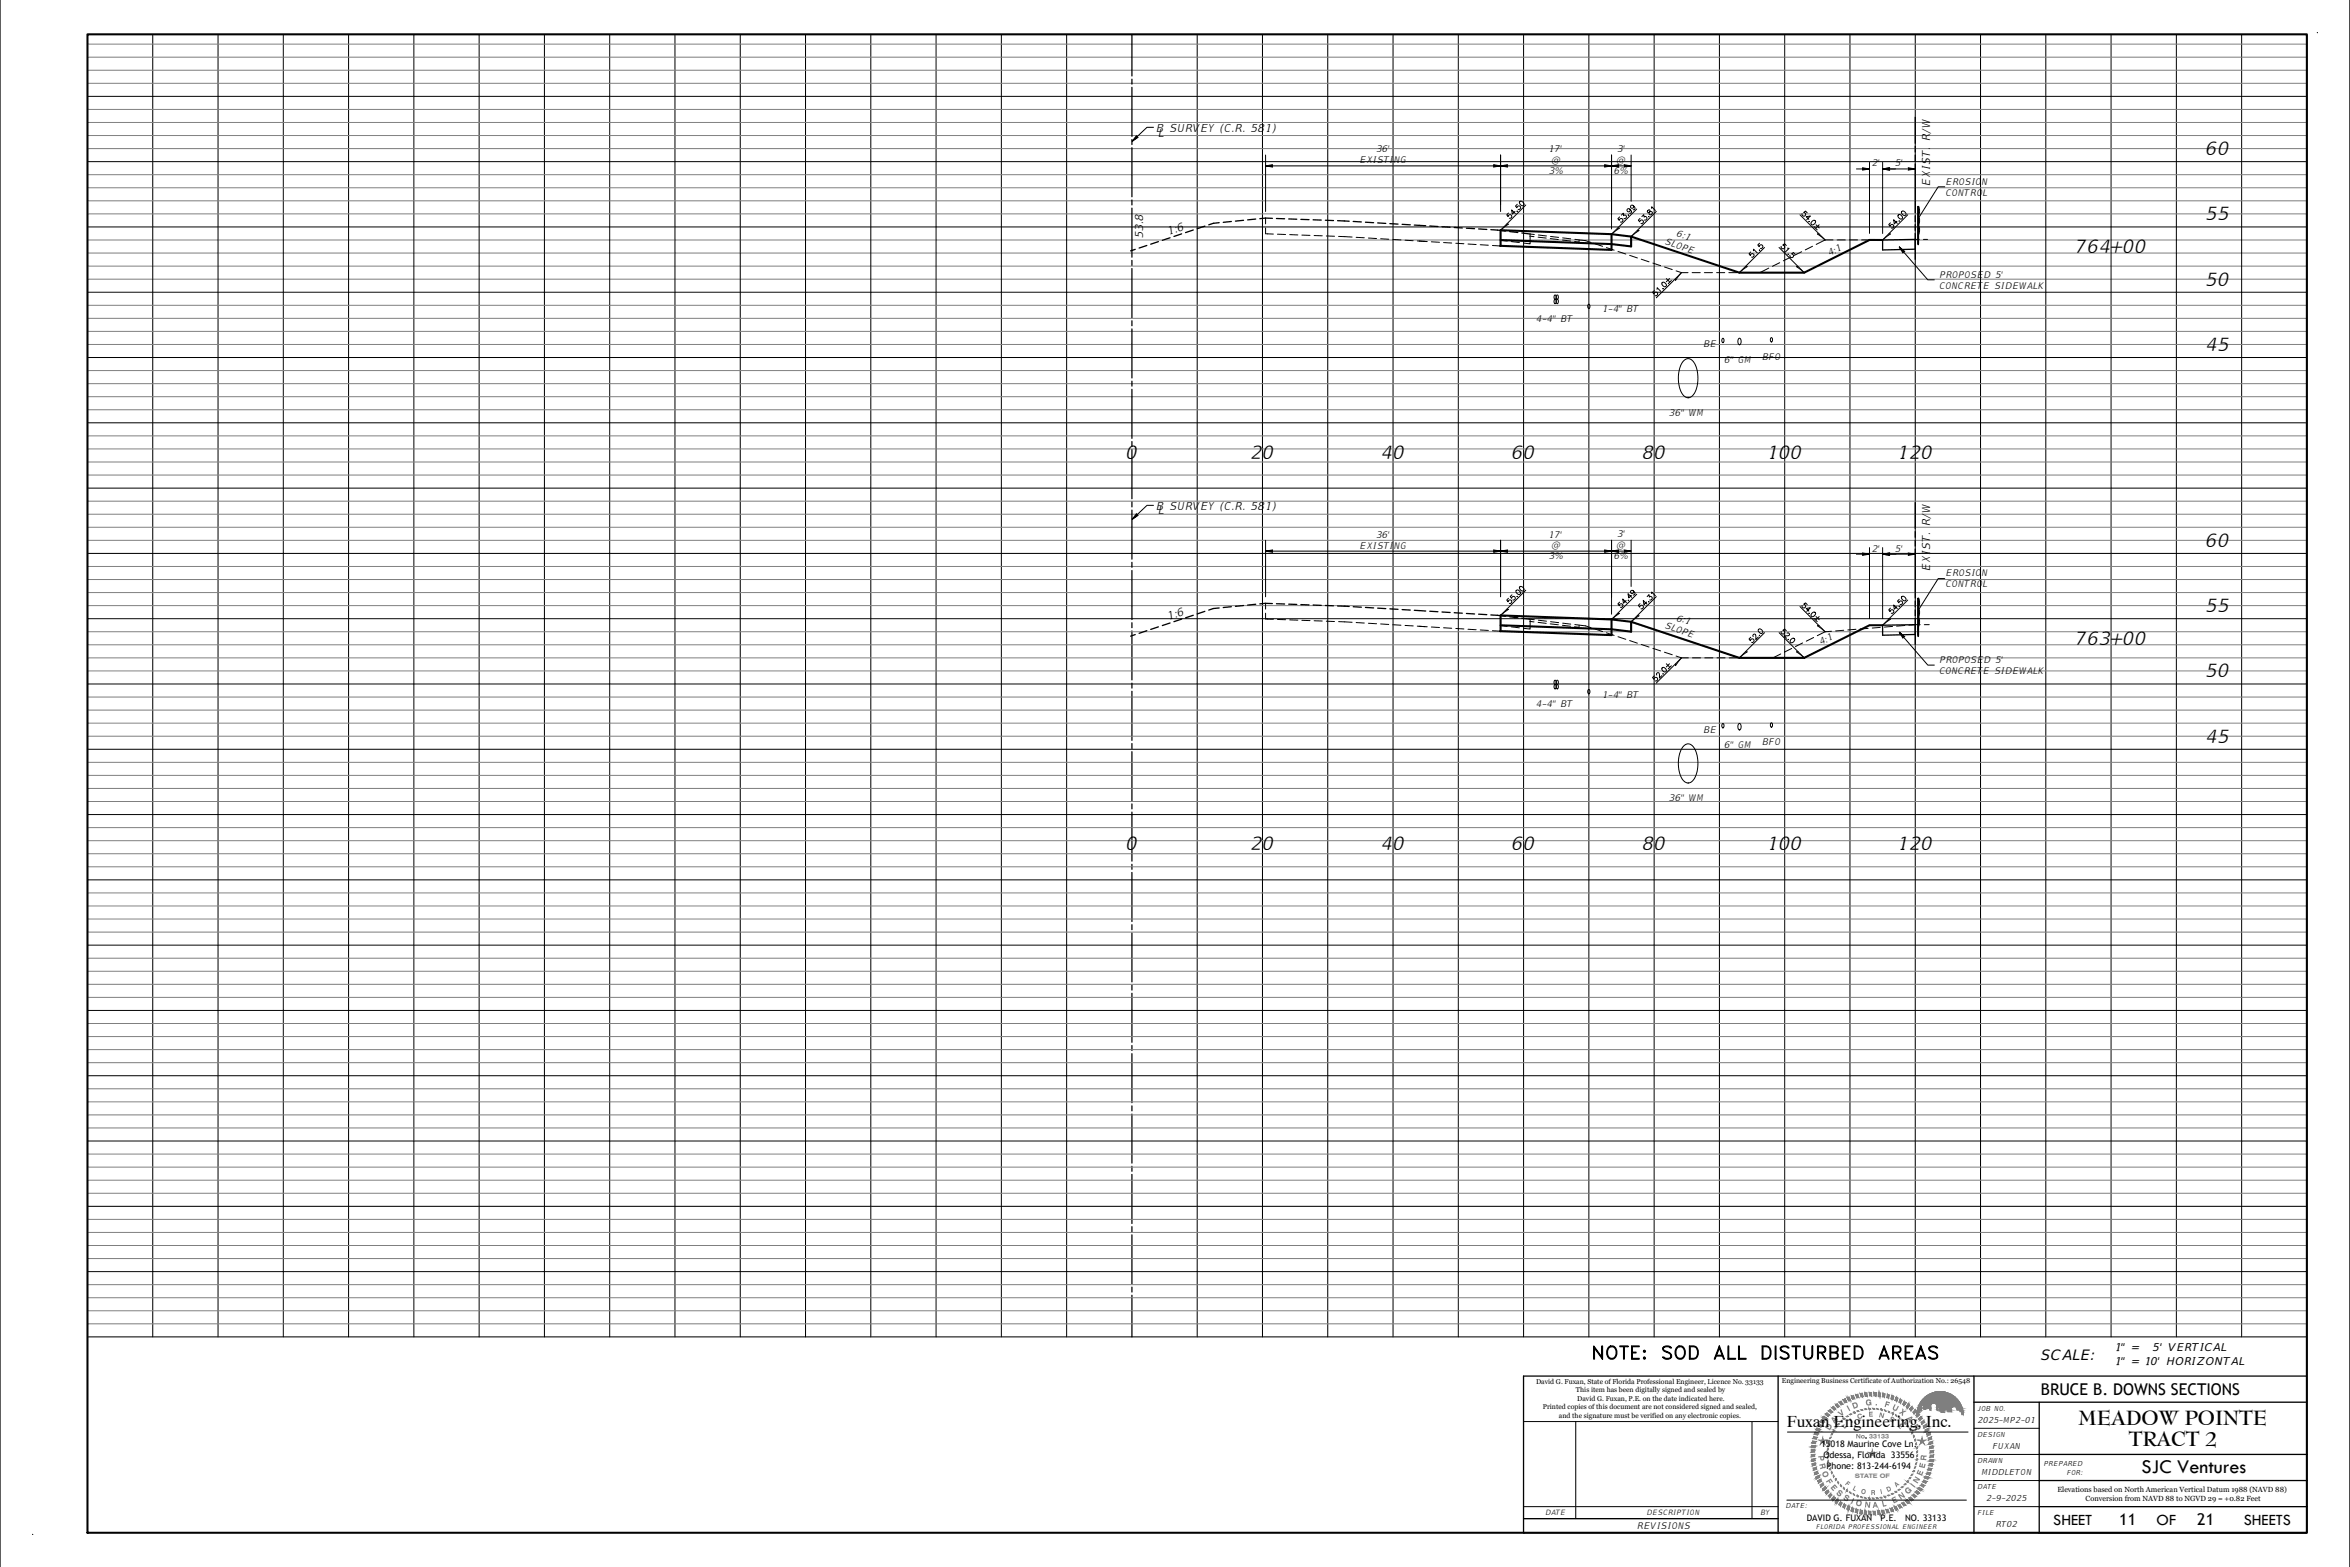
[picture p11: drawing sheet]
<svg xmlns="http://www.w3.org/2000/svg" width="914mm" height="610mm" viewBox="0 0 914 610" stroke-linecap="round" stroke-linejoin="round" font-family="sans-serif">
<defs><g id="words">
<text font-size="8.8" x="618.8" y="529.9">NOTE: SOD ALL DISTURBED AREAS</text>
<g font-size="7.9">
<text x="808.7" y="554.2">MEADOW POINTE</text>
<text x="828.3" y="562.5">TRACT 2</text>
<text x="833.3" y="573.2">SJC Ventures</text>
</g>
<g font-size="7.2">
<text x="858.4" y="60.3">60</text>
<text x="858.4" y="85.7">55</text>
<text x="807.7" y="98.4">764+00</text>
<text x="858.4" y="111.1">50</text>
<text x="858.4" y="136.5">45</text>
<text x="438.1" y="178.4">0</text>
<text x="486.7" y="178.4">20</text>
<text x="537.5" y="178.4">40</text>
<text x="588.3" y="178.4">60</text>
<text x="639.1" y="178.4">80</text>
<text x="687.6" y="178.4">100</text>
<text x="738.4" y="178.4">120</text>
<text x="858.4" y="212.7">60</text>
<text x="858.4" y="238.1">55</text>
<text x="807.7" y="250.8">763+00</text>
<text x="858.4" y="263.5">50</text>
<text x="858.4" y="288.9">45</text>
<text x="438.1" y="330.8">0</text>
<text x="486.7" y="330.8">20</text>
<text x="537.5" y="330.8">40</text>
<text x="588.3" y="330.8">60</text>
<text x="639.1" y="330.8">80</text>
<text x="687.6" y="330.8">100</text>
<text x="738.4" y="330.8">120</text>
</g>
<g font-size="6.3">
<text x="794.1" y="542.8">BRUCE B. DOWNS SECTIONS</text>
<text x="695.3" y="555.1">Fuxan Engineering, Inc.</text>
<text x="798.9" y="593.4">SHEET</text>
<text x="824.6" y="593.3">11</text>
<text x="839.1" y="593.4">OF</text>
<text x="854.9" y="593.3">21</text>
<text x="873.1" y="593.4">SHEETS</text>
</g>
<text font-size="5.6" x="794" y="529">SCALE:</text>
<g font-size="4.3">
<text x="449.9" y="51.5">B SURVEY (C.R. 581)</text>
<text x="450.6" y="53.3">L</text>
<text x="751" y="72.3" transform="rotate(-90 751 72.3)">EXIST. R/W</text>
<text x="444.8" y="92.7" transform="rotate(-90 444.8 92.7)">53.8</text>
<text x="454.7" y="91.5" transform="rotate(-19 454.7 91.5)">1:6</text>
<text x="449.9" y="198.6">B SURVEY (C.R. 581)</text>
<text x="450.6" y="199.9">L</text>
<text x="751" y="222.1" transform="rotate(-90 751 222.1)">EXIST. R/W</text>
<text x="454.7" y="241.3" transform="rotate(-19 454.7 241.3)">1:6</text>
</g>
<g font-size="4.2">
<text x="823.6" y="525.6">1&quot; =</text>
<text x="837.6" y="525.6">5' VERTICAL</text>
<text x="823.6" y="530.8">1&quot; = 10' HORIZONTAL</text>
</g>
<g font-size="3.8" fill="#808080">
<text x="716.4" y="551.1" transform="rotate(-37 716.4 551.1)">V</text>
<text x="719.4" y="549.1" transform="rotate(-28 719.4 549.1)">I</text>
<text x="721.2" y="548.2" transform="rotate(-20 721.2 548.2)">D</text>
<text x="726" y="546.8" transform="rotate(-5 726 546.8)">G</text>
<text x="729.6" y="546.7" transform="rotate(4 729.6 546.7)">.</text>
<text x="733.1" y="547.2" transform="rotate(16 733.1 547.2)">F</text>
<text x="736" y="548.2" transform="rotate(26 736 548.2)">U</text>
<text x="739" y="549.8" transform="rotate(37 739 549.8)">X</text>
<text x="711.9" y="556.6" transform="rotate(-59 711.9 556.6)">D</text>
<text x="713.8" y="553.7" transform="rotate(-48 713.8 553.7)">A</text>
<text x="741.8" y="552" transform="rotate(48 741.8 552)">A</text>
<text x="744.1" y="554.9" transform="rotate(59 744.1 554.9)">N</text>
<text x="707.5" y="566.4" transform="rotate(85 707.5 566.4)">P</text>
<text x="707.8" y="569.6" transform="rotate(76 707.8 569.6)">R</text>
<text x="749.5" y="568.3" transform="rotate(-86 749.5 568.3)">R</text>
<text x="708.8" y="572.9" transform="rotate(67 708.8 572.9)">O</text>
<text x="747.8" y="574.3" transform="rotate(-68 747.8 574.3)">E</text>
<text x="748.9" y="571.4" transform="rotate(-76 748.9 571.4)">E</text>
<text x="710.4" y="576.2" transform="rotate(57 710.4 576.2)">F</text>
<text x="712.1" y="578.7" transform="rotate(49 712.1 578.7)">E</text>
<text x="714.3" y="581" transform="rotate(40 714.3 581)">S</text>
<text x="742.4" y="581.5" transform="rotate(-44 742.4 581.5)">G</text>
<text x="744.9" y="578.9" transform="rotate(-51 744.9 578.9)">I</text>
<text x="746.1" y="577.3" transform="rotate(-59 746.1 577.3)">N</text>
<text x="717" y="583.2" transform="rotate(31 717 583.2)">S</text>
<text x="720" y="584.8" transform="rotate(23 720 584.8)">I</text>
<text x="721.8" y="585.5" transform="rotate(15 721.8 585.5)">O</text>
<text x="725.4" y="586.4" transform="rotate(6 725.4 586.4)">N</text>
<text x="728.8" y="586.6" transform="rotate(-4 728.8 586.6)">A</text>
<text x="732.5" y="586.2" transform="rotate(-12 732.5 586.2)">L</text>
<text x="736.8" y="585" transform="rotate(-25 736.8 585)">E</text>
<text x="739.6" y="583.5" transform="rotate(-34 739.6 583.5)">N</text>
</g>
<g font-size="3.6">
<text x="535.6" y="59.1">36'</text>
<text x="602.7" y="59.2">17'</text>
<text x="629.4" y="59.2">3'</text>
<text x="529.1" y="63.4">EXISTING</text>
<text x="603.7" y="63.5">@</text>
<text x="629" y="63.5">@</text>
<text x="728.5" y="64.7">2'</text>
<text x="737.4" y="64.7">5'</text>
<text x="602.8" y="67.8">3%</text>
<text x="628.1" y="67.7">6%</text>
<text x="757.1" y="71.8">EROSION</text>
<text x="757.1" y="76.1">CONTROL</text>
<text x="647.6" y="94.9" transform="rotate(18 647.6 94.9)">SLOPE</text>
<text x="652.2" y="91.9" transform="rotate(19 652.2 91.9)">6:1</text>
<text x="711.9" y="99.7" transform="rotate(-26 711.9 99.7)">4:1</text>
<text x="754.7" y="108">PROPOSED 5'</text>
<text x="754.7" y="112.3">CONCRETE SIDEWALK</text>
<text x="597.7" y="125.1">4-4&quot; BT</text>
<text x="623.5" y="121.5">1-4&quot; BT</text>
<text x="662.9" y="135.1">BE</text>
<text x="671" y="141.1">6&quot; GM</text>
<text x="685.6" y="140">BFO</text>
<text x="649.5" y="161.7">36&quot; WM</text>
<text x="535.6" y="209.1">36'</text>
<text x="602.7" y="209.1">17'</text>
<text x="629.4" y="209.1">3'</text>
<text x="529.1" y="213.5">EXISTING</text>
<text x="603.7" y="213.4">@</text>
<text x="629" y="213.3">@</text>
<text x="728.5" y="214.6">2'</text>
<text x="737.4" y="214.6">5'</text>
<text x="602.8" y="217.6">3%</text>
<text x="628.1" y="217.6">6%</text>
<text x="757.1" y="224.2">EROSION</text>
<text x="757.1" y="228.5">CONTROL</text>
<text x="647.6" y="244.5" transform="rotate(18 647.6 244.5)">SLOPE</text>
<text x="652.2" y="241.4" transform="rotate(19 652.2 241.4)">6:1</text>
<text x="708.6" y="251" transform="rotate(-27 708.6 251)">4:1</text>
<text x="754.7" y="257.8">PROPOSED 5'</text>
<text x="754.7" y="262.1">CONCRETE SIDEWALK</text>
<text x="597.7" y="275">4-4&quot; BT</text>
<text x="623.5" y="271.4">1-4&quot; BT</text>
<text x="662.9" y="285">BE</text>
<text x="671" y="291">6&quot; GM</text>
<text x="685.6" y="289.9">BFO</text>
<text x="649.5" y="311.6">36&quot; WM</text>
<text x="637.1" y="594.8">REVISIONS</text>
</g>
<g font-size="3.5">
<text x="708.6" y="562.7">15018 Maurine Cove Ln.</text>
<text x="709.5" y="567">Odessa, Florida 33556</text>
<text x="710.7" y="571.3">Phone: 813-244-6194</text>
<text x="703" y="591.6">DAVID G. FUXAN</text>
<text x="731.7" y="591.6">P.E.</text>
<text x="741.3" y="591.6">NO. 33133</text>
</g>
<g font-size="3.2" fill="#808080">
<text x="727.1" y="551.2" transform="rotate(-2 727.1 551.2)">E</text>
<text x="730.9" y="551.3" transform="rotate(14 730.9 551.3)">N</text>
<text x="717.7" y="556" transform="rotate(-46 717.7 556)">L</text>
<text x="720.5" y="553.6" transform="rotate(-33 720.5 553.6)">I</text>
<text x="723" y="552.2" transform="rotate(-19 723 552.2)">C</text>
<text x="734.9" y="552.6" transform="rotate(30 734.9 552.6)">S</text>
<text x="738.3" y="554.8" transform="rotate(45 738.3 554.8)">E</text>
<text x="717.8" y="577.5" transform="rotate(39 717.8 577.5)">F</text>
<text x="720.7" y="579.6" transform="rotate(27 720.7 579.6)">L</text>
<text x="724" y="581" transform="rotate(14 724 581)">O</text>
<text x="728" y="581.6" transform="rotate(-1 728 581.6)">R</text>
<text x="731.8" y="581.3" transform="rotate(-13 731.8 581.3)">I</text>
<text x="734.5" y="580.5" transform="rotate(-24 734.5 580.5)">D</text>
<text x="738" y="578.6" transform="rotate(-39 738 578.6)">A</text>
</g>
<g font-size="3.2">
<text x="769.6" y="553.6">2025-MP2-01</text>
<text x="775.3" y="563.7">FUXAN</text>
<text x="771" y="573.9">MIDDLETON</text>
<text x="773" y="584.1">2-9-2025</text>
<text x="776.6" y="594.2">RT02</text>
</g>
<g font-size="2.9">
<text x="800.5" y="580.4">Elevations based on North American Vertical Datum 1988 (NAVD 88)</text>
<text x="811.5" y="583.9">Conversion from NAVD 88 to NGVD 29 = +0.82 Feet</text>
<text x="601.3" y="589.5">DATE</text>
<text x="640.8" y="589.5">DESCRIPTION</text>
<text x="685.1" y="589.5">BY</text>
</g>
<text font-size="2.8" fill="#808080" x="722.1" y="559.6">No. 33133</text>
<g font-size="2.7">
<text x="597.7" y="538.4">David G. Fuxan, State of Florida Professional Engineer, Licence No. 33133</text>
<text x="693.4" y="538.2">Engineering Business Certificate of Authorization No.: 26548</text>
<text x="613.2" y="541.7">This item has been digitally signed and sealed by</text>
<text x="613.7" y="545">David G. Fuxan, P.E. on the date indicated here.</text>
<text x="600.3" y="548.3">Printed copies of this document are not considered signed and sealed,</text>
<text x="606.6" y="551.6">and the signature must be verified on any electronic copies.</text>
<text x="769.5" y="548.8">JOB NO.</text>
<text x="769.5" y="558.9">DESIGN</text>
<text x="769.5" y="569.1">DRAWN</text>
<text x="795.3" y="570.4">PREPARED</text>
<text x="804.2" y="573.7">FOR:</text>
<text x="769.5" y="579.3">DATE</text>
<text x="694.9" y="586.5">DATE:</text>
<text x="769.5" y="589.4">FILE</text>
</g>
<text font-size="2.5" x="706.7" y="594.9">FLORIDA PROFESSIONAL ENGINEER</text>
<text font-size="2.4" fill="#808080" x="721.7" y="574.8">STATE OF</text>
</g></defs>
<!-- layer: GRID -->
<g fill="none" stroke="#000" stroke-width=".39">
<path d="M59.4 13.4v506.7M84.8 13.4v506.7M110.2 13.4v506.7M135.6 13.4v506.7M161 13.4v506.7M186.4 13.4v506.7M211.8 13.4v506.7M237.2 13.4v506.7M262.6 13.4v506.7M288 13.4v506.7M313.4 13.4v506.7M338.8 13.4v506.7"/>
<path d="M364.2 13.4v506.7M389.6 13.4v506.7M415 13.4v506.7M465.8 13.4v506.7M491.2 13.4v506.7M516.6 13.4v506.7M542 13.4v506.7M567.4 13.4v506.7M592.8 13.4v506.7M618.2 13.4v506.7M643.6 13.4v506.7M669 13.4v506.7"/>
<path d="M694.4 13.4v506.7M719.8 13.4v506.7M745.2 13.4v506.7M770.6 13.4v506.7M796 13.4v506.7M821.4 13.4v506.7M846.8 13.4v506.7M872.2 13.4v506.7M34.1 37.5h863.5M34.1 62.9h863.5M34.1 88.3h863.5M34.1 113.7h863.5"/>
<path d="M34.1 139.1h863.5M34.1 164.5h863.5M34.1 189.9h863.5M34.1 215.3h863.5M34.1 240.7h863.5M34.1 266.1h863.5M34.1 291.5h863.5M34.1 316.9h863.5M34.1 342.3h863.5M34.1 367.7h863.5M34.1 393.1h863.5M34.1 418.5h863.5"/>
<path d="M34.1 443.9h863.5M34.1 469.3h863.5M34.1 494.7h863.5M34.1 520.1h863.5"/>
</g>
<!-- layer: GRID2 -->
<g fill="none" stroke="#808080" stroke-width=".39">
<path d="M34.1 17.2h863.5M34.1 22.2h863.5M34.1 27.3h863.5M34.1 32.4h863.5M34.1 42.6h863.5M34.1 47.6h863.5M34.1 52.7h863.5M34.1 57.8h863.5M34.1 68h863.5M34.1 73h863.5M34.1 78.1h863.5M34.1 93.4h863.5"/>
<path d="M34.1 98.4h863.5M34.1 83.2h863.5M34.1 103.5h863.5M34.1 108.6h863.5M34.1 118.8h863.5M34.1 123.8h863.5M34.1 128.9h863.5M34.1 134h863.5M34.1 144.2h863.5M34.1 149.2h863.5M34.1 154.3h863.5M34.1 159.4h863.5"/>
<path d="M34.1 169.6h863.5M34.1 174.6h863.5M34.1 179.7h863.5M34.1 184.8h863.5M34.1 195h863.5M34.1 200h863.5M34.1 205.1h863.5M34.1 210.2h863.5M34.1 220.4h863.5M34.1 225.4h863.5M34.1 230.5h863.5M34.1 235.6h863.5"/>
<path d="M34.1 245.8h863.5M34.1 250.8h863.5M34.1 255.9h863.5M34.1 261h863.5M34.1 271.2h863.5M34.1 276.2h863.5M34.1 281.3h863.5M34.1 286.4h863.5M34.1 296.6h863.5M34.1 301.6h863.5M34.1 306.7h863.5M34.1 311.8h863.5"/>
<path d="M34.1 322h863.5M34.1 327h863.5M34.1 332.1h863.5M34.1 337.2h863.5M34.1 347.4h863.5M34.1 352.4h863.5M34.1 357.5h863.5M34.1 362.6h863.5M34.1 372.8h863.5M34.1 377.8h863.5M34.1 382.9h863.5M34.1 388h863.5"/>
<path d="M34.1 398.2h863.5M34.1 403.2h863.5M34.1 408.3h863.5M34.1 413.4h863.5M34.1 423.6h863.5M34.1 428.6h863.5M34.1 433.7h863.5M34.1 438.8h863.5M34.1 449h863.5M34.1 454h863.5M34.1 459.1h863.5M34.1 464.2h863.5"/>
<path d="M34.1 474.4h863.5M34.1 479.4h863.5M34.1 484.5h863.5M34.1 489.6h863.5M34.1 499.8h863.5M34.1 504.8h863.5M34.1 509.9h863.5M34.1 515h863.5"/>
</g>
<!-- layer: GRID -->
<g fill="none" stroke="#000" stroke-width=".51">
<path d="M440.4 13.4v16.1M440.4 30.8v1.9M440.4 34v19M440.4 54.3v1.9M440.4 57.5v19M745.2 45.6v10.2M745.2 56.9v2.3M440.4 77.8v1.9M745.2 60.3v2.3M745.2 63.8v19M440.4 81v19M745.2 83.9v2.3"/>
<path d="M745.2 87.4v2.3M745.2 90.8v10.1M440.4 101.3v1.9M440.4 104.5v19M440.4 124.8v1.9M440.4 128v19M440.4 148.3v1.9M440.4 151.5v19M440.4 171.8v1.9M440.4 175v19M440.4 195.3v1.9M440.4 198.5v19"/>
<path d="M745.2 195.5v10.1M440.4 218.8v1.9M745.2 206.8v2.2M745.2 210.2v2.3M745.2 213.6v19.1M440.4 222v19M745.2 233.8v2.3M745.2 237.2v2.3M440.4 242.3v1.9M440.4 245.4v19.1M745.2 240.7v10.1M440.4 265.8v1.9"/>
<path d="M440.4 268.9v19.1M440.4 289.3v1.9M440.4 292.4v19.1M440.4 312.8v1.9M440.4 315.9v19.1M440.4 336.3v1.9M440.4 339.4v19.1M440.4 359.7v2M440.4 362.9v19.1M440.4 383.2v1.9M440.4 386.4v19.1M440.4 406.7v1.9"/>
<path d="M440.4 409.9v19.1M440.4 430.2v1.9M440.4 433.4v19.1M440.4 453.7v1.9M440.4 456.9v19.1M440.4 477.2v1.9M440.4 480.4v19M440.4 500.7v1.9M440.4 503.9v16.2"/>
</g>
<!-- layer: LABEL -->
<g fill="#000" stroke="#000" stroke-width=".39">
<path d="M440.5 55l1.9-1.8 .4 .3zM442.2 52.8l-1.7 2.2 1.9-1.8z"/>
<path d="M440.5 202l1.9-1.7 .4 .2zM442.2 199.9l-1.7 2.1 1.9-1.7z"/>
</g>
<path d="M448.8 49.5h-2.5l-5.8 5.5M448.8 196.6h-2.5l-5.8 5.4" fill="none" stroke="#000" stroke-width=".39"/>
<!-- layer: NEW -->
<path d="M732.5 93.4l12.7-.3v3.8l-12.7 .3zM732.5 243.2l12.7-.2v3.8l-12.7 .3z" fill="none" stroke="#000" stroke-width=".51"/>
<!-- layer: 41 -->
<g fill="none" stroke="#000" stroke-width=".51">
<path d="M441.7 97l-1.8 .6M446.2 95.5l-3 1M450.7 94l-3 1M455.3 92.5l-3 1M459.8 91l-3 1M464.3 89.5l-3 1M468.8 88l-3 1M474.4 86.6l-2.3 .3-1.8 .6M479.1 86.2l-3.1 .3M483.9 85.7l-3.2 .3M488.6 85.2l-3.1 .3M495.1 84.9l-4.9 .2"/>
<path d="M496.7 85l3.2 .1M501.4 85.2l3.2 .1M506.2 85.3l3.2 .1M510.9 85.5l3.2 .1M515.7 85.7l3.2 .1M520.5 85.9l4.5 .2M526.5 86.1l3.2 .2M531.3 86.4l3.2 .2M536.1 86.7l3.1 .2M540.8 87l3.2 .2M545.6 87.3l3.1 .2M550.3 87.6l4.5 .2"/>
<path d="M556.3 87.9l3.2 .2M561.1 88.2l3.2 .2M565.8 88.5l3.2 .2M570.6 88.8l3.2 .2M575.4 89.1l3.1 .2M580.1 89.3l5.8 .6M587.4 90.1l3.2 .3M592.2 90.6l3.2 .4M464.3 239.4l-3 .9M468.8 237.8l-3 1M474.4 236.5l-2.3 .2-1.8 .6M479.1 236l-3.1 .3"/>
<path d="M483.9 235.6l-3.2 .3M488.6 235.1l-3.1 .3M495.1 234.8l-4.9 .1M496.7 234.9l3.2 .1M501.4 235l3.2 .1M506.2 235.2l3.2 .1M510.9 235.4l3.2 .1M515.7 235.5l3.2 .2M520.5 235.7l4.5 .2M526.5 236l3.2 .2M531.3 236.3l3.2 .2M536.1 236.6l3.1 .2"/>
<path d="M540.8 236.9l3.2 .1M545.6 237.2l3.1 .1M550.3 237.4l4.5 .3M556.3 237.8l3.2 .2M561.1 238.1l3.2 .2M565.8 238.4l3.2 .1M570.6 238.7l3.2 .1M575.4 238.9l3.1 .2M580.1 239.2l5.8 .6M587.4 239.9l3.2 .4M441.7 246.9l-1.8 .6M446.2 245.4l-3 1"/>
<path d="M450.7 243.9l-3 1M455.3 242.4l-3 1M459.8 240.9l-3 1M592.2 240.5l3.2 .4"/>
</g>
<!-- layer: 43 -->
<g fill="none" stroke="#000" stroke-width=".39">
<path d="M492.4 88.7v2.2l3.1 .2M492.4 84.8v2.3M497.1 91.1l3.1 .1M501.8 91.3l3.2 .1M506.6 91.5l3.1 .1M511.3 91.6l3.2 .1M516.1 91.8l3.2 .1M520.8 92l5.3 .2M527.7 92.3l3.2 .2M532.4 92.6l3.2 .2M537.2 92.9l3.2 .2M542 93.2l3.1 .1"/>
<path d="M546.7 93.5l3.2 .1M551.5 93.7l3 .2M552.2 93.8l3.1 .2M556.9 94.1l3.2 .2M561.7 94.4l3.2 .2M566.5 94.6l3.1 .2M571.2 94.9l3.2 .2M576 95.2l3.1 .2M586.5 93.8l-2.6-.3v2.2l-3.2-.2M588.1 94l3.1 .4M595.3 91.9l1.6 .2M597 91.2l-1.6-.2v3.9l-2.6-.3"/>
<path d="M598.5 92.3l3.1 .3M598.6 91.4l3.1 .4M603.2 92.8l3.2 .4M603.3 92l3.2 .4M607.9 93.4l3.2 .4M608 92.5l3.2 .4M612.7 94l1.6 .1M612.8 93.1l4.2 .5 2 .7M614.4 93.3v.9M620.6 94.8l3 1M625.1 96.3l3 1M629.6 97.8l3 1"/>
<path d="M634.1 99.3l3 1.1M701 97.9l-2.8 1.5M705.3 95.8l-2.9 1.4M713.3 93.3h-3.1l-3.5 1.8M714.8 93.3h3.2M719.6 93.3h3.2M724.4 93.3h3M745.2 93.1h1.6M748.4 93.1h1.6M638.6 100.8l3 1.1M643.1 102.3l3.1 1.1M647.7 103.9l3 1"/>
<path d="M652.2 105.4l2.1 .7h2.5M658.4 106.1h3.2M663.2 106.1h3.1M667.9 106.1h3.2M672.7 106.1h3.2M677.5 106.1h3.1M688.2 104.3l-3.4 1.8h-2.6M692.5 102.2l-2.8 1.4M696.7 100.1l-2.8 1.4M492.4 234.7v2.3M492.4 238.5v2.3l3.1 .1M497.1 241l3.1 .1"/>
<path d="M501.8 241.2l3.2 .1M506.6 241.3l3.1 .1M511.3 241.5l3.2 .1M516.1 241.7l3.2 .1M520.8 241.8l5.3 .3M527.7 242.2l3.2 .2M532.4 242.5l3.2 .2M537.2 242.7l3.2 .2M542 243l3.1 .2M546.7 243.3l3.2 .2M551.5 243.6l3 .2M552.2 243.6l3.1 .2"/>
<path d="M556.9 243.9l3.2 .2M561.7 244.2l3.2 .2M566.5 244.5l3.1 .2M571.2 244.8l3.2 .2M576 245.1l3.1 .2M586.5 243.7l-2.6-.3v2.2l-3.2-.2M588.1 243.9l3.1 .3M595.3 241.7l1.6 .2M597 241.1l-1.6-.2v3.8l-2.6-.3M598.5 242.1l3.1 .4M598.6 241.3l3.1 .4M603.2 242.7l3.2 .4"/>
<path d="M603.3 241.9l3.2 .3M607.9 243.2l3.2 .4M608 242.4l3.2 .4M612.7 243.8l1.6 .2M612.8 243l4.2 .5 2 .7M614.4 243.2v.8M620.6 244.7l3 1M625.1 246.2l3 1M629.6 247.7l3 1M634.1 249.2l3 1M638.6 250.7l3 1M643.1 252.2l3.1 1"/>
<path d="M647.7 253.7l3 1M652.2 255.2l2.1 .7h2.7M658.6 255.9h3.1M663.3 255.9h3.2M668.1 255.9h3.2M672.8 255.9h3.2M677.6 255.9h3.2M682.4 255.9h3.1M692.9 254.4l-3.1 1.5h-2.7M697.2 252.3l-2.9 1.4M701.4 250.1l-2.8 1.4M705.7 248l-2.9 1.4"/>
<path d="M712.7 245.6l-2.5 .2-3.1 1.5M717.4 245.2l-3.2 .2M722.2 244.8l-3.2 .3M726.9 244.5l-3.1 .2M731.6 244.1l-3.1 .2M736.4 243.7l-3.2 .2M741.2 243.3l-3.2 .3M747.2 243l-4.5 .2M748.7 243h2"/>
</g>
<!-- layer: 9 -->
<g fill="none" stroke="#000" stroke-width=".39">
<path d="M604.9 114.9a.81 .81 0 0 1 .7 .7 .81 .81 0 0 1-.5 .8l-.4-.5zM604.9 116.6a.81 .81 0 0 1 .7 .7 .81 .81 0 0 1-.5 .8l-.4-.5zM605.7 114.9a.81 .81 0 0 1 .8 .7 .81 .81 0 0 1-.6 .8l-.3-.5zM605.7 116.6a.81 .81 0 0 1 .8 .7 .81 .81 0 0 1-.6 .8l-.3-.5zM618.1 118.4a.82 .82 0 0 1 .6 .8 .82 .82 0 0 1-.6 .8l-.3-.8zM670.2 131.7a.82 .82 0 0 1 .6 .8 .82 .82 0 0 1-.6 .7l-.2-.7zM676.5 131.8a.65 .65 0 0 1 .8 0 .65 .65 0 0 1 .2 .8l-.1 .7a.66 .66 0 0 1-.7 .8 .66 .66 0 0 1-.5-1zM689 131.5a.79 .79 0 0 1 .8 .6 .79 .79 0 0 1-.4 .9h-.3l-.2-.5zM655 140.5a2.53 2.53 0 0 1 2.5-.9 2.53 2.53 0 0 1 1.9 1.9 12.4 12.4 0 0 1-1 12.6 2.49 2.49 0 0 1-4.1-1.3 12.7 12.7 0 0 1 .7-12.3zM604.9 264.8a.79 .79 0 0 1 .8 .5 .79 .79 0 0 1-.4 .9h-.4l-.2-.4zM604.9 266.4a.79 .79 0 0 1 .8 .6 .79 .79 0 0 1-.4 .9h-.4l-.2-.4zM605.7 264.8a.79 .79 0 0 1 .8 .5 .79 .79 0 0 1-.4 .9h-.3l-.2-.4z"/>
<path d="M605.7 266.4a.79 .79 0 0 1 .8 .6 .79 .79 0 0 1-.4 .9h-.3l-.2-.4zM618.1 268.3a.82 .82 0 0 1 .6 .8 .82 .82 0 0 1-.6 .7l-.3-.7zM655 290.4a2.53 2.53 0 0 1 2.5-1 2.53 2.53 0 0 1 1.9 1.9 12.4 12.4 0 0 1-1 12.7 2.49 2.49 0 0 1-4.1-1.3 12.7 12.7 0 0 1 .7-12.3zM670.2 281.5a.82 .82 0 0 1 .6 .8 .82 .82 0 0 1-.6 .8l-.2-.8zM676.5 281.6a.66 .66 0 0 1 .8 0 .66 .66 0 0 1 .2 .8l-.1 .8a.66 .66 0 0 1-.7 .8 .66 .66 0 0 1-.5-1zM689 281.3a.79 .79 0 0 1 .8 .6 .79 .79 0 0 1-.4 .9l-.2 .1-.3-.5z"/>
</g>
<!-- layer: DIM -->
<g fill="none" stroke="#000" stroke-width=".39">
<path d="M492.4 60.3v22M495 64.5h86.3M583.9 60.3v22M586.4 64.5h38.1M627.1 60.3v28.8M629.6 64.5h5.1M634.7 60.3v18M722.4 65.7h2.5M727.4 63.2v27.6M732.5 63.2v27.6M735.1 65.7h7.6M492.4 210.2v22"/>
<path d="M495 214.4h86.3M583.9 210.2v22M586.4 214.4h38.1M627.1 210.2v28.7M629.6 214.4h5.1M634.7 210.2v18M722.4 215.6h2.5M727.4 213v27.7M732.5 213v27.7M735.1 215.6h7.6"/>
</g>
<g fill="#000" stroke="#000" stroke-width=".39">
<path d="M492.4 64.5h2.6l.1 .5zM492.4 64.5h2.6l.1-.4z"/>
<path d="M581.2 64.1l2.7 .4h-2.6zM581.3 64.5l-.1 .5 2.7-.5z"/>
<path d="M583.9 64.5h2.5l.1 .5zM583.9 64.5h2.5l.1-.4z"/>
<path d="M624.4 64.1l2.7 .4h-2.6zM624.5 64.5l-.1 .5 2.7-.5z"/>
<path d="M627.1 64.5h2.5l.1 .5zM627.1 64.5h2.5l.1-.4z"/>
<path d="M632 64.1l2.7 .4h-2.6zM632.1 64.5l-.1 .5 2.7-.5z"/>
<path d="M724.8 65.3l2.6 .4h-2.5zM724.9 65.7l-.1 .5 2.6-.5z"/>
<path d="M732.5 65.7h2.6l.1 .5zM732.5 65.7h2.6l.1-.4z"/>
<path d="M732.5 65.7h2.6l.1 .5zM732.5 65.7h2.6l.1-.4z"/>
<path d="M742.6 65.3l2.6 .4h-2.5zM742.7 65.7l-.1 .5 2.6-.5z"/>
<path d="M492.4 214.4h2.6l.1 .4zM492.4 214.4h2.6l.1-.4z"/>
<path d="M581.2 214l2.7 .4h-2.6zM581.3 214.4l-.1 .4 2.7-.4z"/>
<path d="M583.9 214.4h2.5l.1 .4zM583.9 214.4h2.5l.1-.4z"/>
<path d="M624.4 214l2.7 .4h-2.6zM624.5 214.4l-.1 .4 2.7-.4z"/>
<path d="M627.1 214.4h2.5l.1 .4zM627.1 214.4h2.5l.1-.4z"/>
<path d="M632 214l2.7 .4h-2.6zM632.1 214.4l-.1 .4 2.7-.4z"/>
<path d="M724.8 215.1l2.6 .5h-2.5zM724.9 215.6l-.1 .4 2.6-.4z"/>
<path d="M732.5 215.6h2.6l.1 .4zM732.5 215.6h2.6l.1-.5z"/>
<path d="M732.5 215.6h2.6l.1 .4zM732.5 215.6h2.6l.1-.5z"/>
<path d="M742.6 215.1l2.6 .5h-2.5zM742.7 215.6l-.1 .4 2.6-.4z"/>
</g>
<!-- layer: NEW -->
<path d="M627.1 91.1l-43.2-1.5v6.1M627.1 91.1v6.1l-43.4-1.6M627.1 91.1l7.6 .9M732.5 93.4l-5.1-.1-25.4 12.8h-25.2l-42.1-14.1v3.9l-7.6-.9-43.2-1.6M627.1 241l-43.2-1.6v6.2M627.1 241v6.1l-43.4-1.6M627.1 241l7.6 .9M732.5 243.2h-5l-25.5 12.7h-25.2l-42.1-14v3.8l-7.6-.9-43.2-1.6" fill="none" stroke="#000" stroke-width=".8"/>
<!-- layer: DRG -->
<g fill="none" stroke="#000" stroke-width=".39">
<path d="M590.4 79.5l-.7 .7 .5 .6a.72 .72 0 0 1 .8-.8 .72 .72 0 0 1 .7 .9 .72 .72 0 0 1-1 .5M591.5 78.4a1.09 1.09 0 0 1 1.2 .3 1.09 1.09 0 0 1 .1 1.2 1.1 1.1 0 0 1-1.2-.3 1.1 1.1 0 0 1-.1-1.2zM593.7 79.8l-9.8 9.8M586.3 87.1l.6 .1-3 2.3M587 82.9l-.7 .7 .5 .7a.72 .72 0 0 1 .8-.8 .72 .72 0 0 1 .6 .9 .72 .72 0 0 1-.9 .5M589.5 82.3l-1 1-.3-1.6 1.4 1.4M590.3 82.1l.1 .2zM630.2 84.4l-.7 .7 .6 .6a.71 .71 0 0 1 .7-.7 .71 .71 0 0 1 .7 .8 .71 .71 0 0 1-1 .6M630.9 83.7l.7-.7 .2 .9a.67 .67 0 0 1 1.1 .4 .67 .67 0 0 1-1 .7M633.6 83.6l.1 .2zM634.2 81.4a.63 .63 0 0 1-.2 1 .63 .63 0 0 1-.9-.5 .63 .63 0 0 1 .7-.7l.4 .2a.95 .95 0 0 1 .4 1.5l-.5 .1M635.5 80a.63 .63 0 0 1-.2 1 .63 .63 0 0 1-.9-.5 .63 .63 0 0 1 .8-.7l.3 .2a.94 .94 0 0 1 .5 1.5l-.5 .1"/>
<path d="M636.9 81.3l-9.8 9.8 3-2.3-.6-.1M638.2 85l-.7 .6 .5 .7a.71 .71 0 0 1 .8-.8 .71 .71 0 0 1 .6 .9 .71 .71 0 0 1-.9 .5M638.9 84.3l.7-.8 .1 1a.68 .68 0 0 1 1.2 .4 .68 .68 0 0 1-1 .7M641.1 82l-.1 .5 .4 .2a.84 .84 0 0 1 .8-.5 .84 .84 0 0 1 .8 .7l-.7 .7a.83 .83 0 0 1-.7-.7 .83 .83 0 0 1 .5-.9l-.5-.4zM641.5 84.2l.1 .1zM642.6 81l.1-.6 1.4 1.5M644.5 82.2l-9.8 9.8 3-2.3-.6-.1M681.2 98l-.6 .7 .5 .7a.72 .72 0 0 1 .7-.8 .72 .72 0 0 1 .7 .9 .72 .72 0 0 1-.9 .5M682.2 97.6l.1-.7 1.5 1.5M684.6 97.3l.1 .1zM684.7 94.6l-.7 .7 .5 .7a.72 .72 0 0 1 .8-.8 .72 .72 0 0 1 .6 .9 .72 .72 0 0 1-.9 .5M686.6 96.3l-9.8 9.7 3-2.3-.6-.1"/>
<path d="M692.2 96.3l9.8 9.7-3-2.3 .6-.1M695.1 95.5l-.7-.7-.7 .6a.72 .72 0 0 1 .8 .7 .72 .72 0 0 1-.9 .7 .72 .72 0 0 1-.5-1M695.5 96.5l.7 .1-1.5 1.4M695.7 98.8l.1 .2zM698.5 98.9l-.7-.7-.7 .6a.71 .71 0 0 1 .8 .7 .71 .71 0 0 1-.8 .7 .71 .71 0 0 1-.6-.9M735 90.9l.6 .1M735.6 86.7l-.7 .7 .6 .7a.72 .72 0 0 1 .7-.8 .72 .72 0 0 1 .7 .9 .72 .72 0 0 1-1 .5M738.1 86.1l-1 1-.3-1.6 1.5 1.4M738.7 83.5a1.1 1.1 0 0 1 1.2 .4 1.1 1.1 0 0 1 .1 1.2 1.1 1.1 0 0 1-1.2-.3 1.1 1.1 0 0 1-.1-1.3zM738.9 86h.1M740 82.3a1.05 1.05 0 0 1 1.2 .2 1.05 1.05 0 0 1 .2 1.3h-.6l-.6-.4zM742.3 83.6l-9.8 9.7 3.1-2.3"/>
<path d="M587 232.7l-.7 .7 .5 .7a.72 .72 0 0 1 .8-.8 .72 .72 0 0 1 .6 .9 .72 .72 0 0 1-.9 .5M588.3 231.4l-.7 .7 .6 .6a.72 .72 0 0 1 .7-.7 .72 .72 0 0 1 .7 .8 .72 .72 0 0 1-.9 .6M590 229.7a1.05 1.05 0 0 1 1.2 .2 1.05 1.05 0 0 1 .2 1.3h-.6l-.6-.4zM590.3 232l.1 .1zM591.5 228.2a1.09 1.09 0 0 1 1.2 .4 1.09 1.09 0 0 1 .1 1.2 1.1 1.1 0 0 1-1.2-.3 1.1 1.1 0 0 1-.1-1.3zM593.7 229.6l-9.8 9.8 3-2.4h-.6M630.2 234.3l-.7 .6 .6 .7a.72 .72 0 0 1 .7-.7 .72 .72 0 0 1 .7 .8 .72 .72 0 0 1-1 .5M632.7 233.6l-1 1.1-.3-1.7 1.5 1.5M633.6 233.5l.1 .1zM634.8 231.6l-1 1-.3-1.6 1.4 1.4M635.5 229.9a.63 .63 0 0 1-.2 1 .63 .63 0 0 1-.9-.6 .63 .63 0 0 1 .8-.6l.3 .2a.94 .94 0 0 1 .5 1.5h-.5M636.9 231.2l-9.8 9.8 3-2.4-.6-.1"/>
<path d="M637.1 239.5h.6l-3 2.4M638.2 234.8l-.7 .7 .5 .7a.72 .72 0 0 1 .8-.8 .72 .72 0 0 1 .6 .9 .72 .72 0 0 1-.9 .5M640.7 234.2l-1 1-.3-1.6 1.4 1.4M640.9 232.1l.7-.8 .2 1a.68 .68 0 0 1 1.1 .4 .68 .68 0 0 1-1 .7M641.5 234.1l.1 .1zM642.6 230.9l.1-.6 1.4 1.4M644.5 232.1l-9.8 9.8M735.6 236.6l-.7 .7 .6 .6a.71 .71 0 0 1 .7-.7 .71 .71 0 0 1 .7 .8 .71 .71 0 0 1-1 .5M738.1 236l-1 1-.3-1.6 1.5 1.4M738.9 235.8l.2 .2zM739 233.2l-.7 .6 .6 .7a.72 .72 0 0 1 .7-.8 .72 .72 0 0 1 .7 .9 .72 .72 0 0 1-.9 .5M740.1 232.1a1.1 1.1 0 0 1 1.2 .3 1.1 1.1 0 0 1 .1 1.2 1.1 1.1 0 0 1-1.2-.3 1.1 1.1 0 0 1-.1-1.2z"/>
<path d="M742.3 233.4l-9.8 9.8 3.1-2.3-.6-.1M681.2 247.9l-.6 .7 .5 .7a.72 .72 0 0 1 .7-.8 .72 .72 0 0 1 .7 .8 .72 .72 0 0 1-.9 .6M682.2 247.6l-.1-.6 .8-.3 .3 2.1 1-1M684.2 244.9a1.06 1.06 0 0 1 1.3 .2 1.06 1.06 0 0 1 .2 1.2l-.3 .2-.7-.4-.5-.6zM684.6 247.1l.1 .2zM686.6 246.1l-9.8 9.8 3-2.3-.6-.1M692.3 246.1l9.8 9.8-3.1-2.3 .6-.1M695.1 245.4l-.7-.7-.7 .5a.71 .71 0 0 1 .8 .8 .71 .71 0 0 1-.9 .6 .71 .71 0 0 1-.5-.9M695.3 246.3h.7l.2 .8-2 .3 1 .9M695.8 248.7h.1M697.1 248.6l.7-.4a1 1 0 0 1 .3 1.4 1 1 0 0 1-1.3 .4l-.3-.5z"/>
</g>
<!-- layer: 0 -->
<g fill="none" stroke="#000" stroke-width=".39">
<path d="M700.4 83.6l9.8 9.7M703.2 82.8l-.7-.7-.7 .6a.72 .72 0 0 1 .8 .7 .72 .72 0 0 1-.9 .7 .72 .72 0 0 1-.5-1M703.8 85.3l-1-1 1.6-.3-1.4 1.5M703.8 86.1l.2 .2zM705 86.2l1-.5a.94 .94 0 0 1 .1 1.4 .94 .94 0 0 1-1.5-.1zM705.9 88.2l1.2 1.2M706.6 87.4l1.3 1.3M707.8 90.9l-.7 .1 3.1 2.3M707.9 87.4l-1.3 1.3M643.7 113l-.7 .7 .6 .7a.72 .72 0 0 1 .7-.8 .72 .72 0 0 1 .7 .8 .72 .72 0 0 1-.9 .6M644.7 112.5l.1-.6 1.4 1.5M646.9 109.9a1.09 1.09 0 0 1 1.1 .3 1.09 1.09 0 0 1 .2 1.2 1.1 1.1 0 0 1-1.2-.3 1.1 1.1 0 0 1-.1-1.2z"/>
<path d="M647.1 112.3l.1 .1zM648.4 108.4l1.2 1.2M649.6 108.4l-1.2 1.2M650.3 109.1l-1.2 1.3M651.9 108.5v.6l2.4-3.1-9.8 9.8M700.4 236l9.8 9.8M703.2 235.2l-.7-.7-.7 .6a.72 .72 0 0 1 .8 .8 .72 .72 0 0 1-.9 .6 .72 .72 0 0 1-.5-1M703.8 237.7l-1-1 1.6-.3-1.4 1.5M703.8 238.5l.2 .2zM705 238.6l1-.5a.93 .93 0 0 1 0 1.4 .93 .93 0 0 1-1.4-.1zM706.6 239.9l1.3 1.2M707.9 239.9l-1.3 1.2"/>
<path d="M646.9 259.7a1.11 1.11 0 0 1 1.1 .4 1.11 1.11 0 0 1 .2 1.2 1.12 1.12 0 0 1-1.2-.3 1.12 1.12 0 0 1-.1-1.3zM648.4 258.2l1.2 1.3M649.6 258.2l-1.2 1.3M650.3 259l-1.2 1.2M651.9 258.3v.7l2.4-3.1-9.8 9.8M705.9 240.6l1.2 1.3M707.8 243.3l-.7 .1 3.1 2.3M643.7 262.9l-.7 .7 .6 .7a.72 .72 0 0 1 .7-.8 .72 .72 0 0 1 .7 .8 .72 .72 0 0 1-.9 .6M644.7 262.6l-.1-.6 .8-.3 .3 2.1 1-1M647.1 262.1l.1 .2z"/>
</g>
<!-- layer: DRTXT -->
<g fill="#000" stroke="#000" stroke-width=".39">
<path d="M739 96.1l1.7 1.9-.3 .4zM739 96.1l1.7 1.9 .4-.2z"/>
<path d="M739 245.9l1.7 1.9-.3 .4zM739 245.9l1.7 1.9 .4-.1z"/>
</g>
<path d="M756.7 72.7h-2.5l-7.3 11.6M739 96.1l11.1 12.8h2.6M756.7 225.1h-2.5l-7.3 11.6M739 245.9l11.1 12.8h2.6" fill="none" stroke="#000" stroke-width=".39"/>
<!-- layer: DETAIL -->
<path d="M746.1 80.3h.4l-.1 15-.3-.5zM746.6 80.3l.3 2.4a2.35 2.35 0 0 0 0 2.5v1.2a2.35 2.35 0 0 0 0 2.4l-.3 2.5M746.1 232.7h.4l-.1 15-.3-.5zM746.6 232.7l.3 2.5a2.35 2.35 0 0 0 0 2.4l-.3 2.4M746.6 240l.3 1.9-.3 1.8" fill="none" stroke="#000" stroke-width=".39"/>
<!-- layer: BORDER -->
<path d="M0 0v609.6M914.4 0v609.6" fill="none" stroke="#000" stroke-width=".51"/>
<path d="M34 13.4h863.6v582.9h-863.6z" fill="none" stroke="#000" stroke-width=".8"/>
<g fill="none" stroke="#000" stroke-width=".39">
<circle cx="901.7" cy="12.7" r=".03"/>
<circle cx="12.7" cy="596.9" r=".03"/>
</g>
<!-- layer: Cptblk|RECORD -->
<g fill="#808080" stroke="#808080" stroke-width=".39">
<path d="M751 566.9l1.3-.8v.8zM751 566v.9l1.3-.8z"/>
<path d="M751 565.2l1.3-.9 .1 .9zM751 564.3v.9l1.3-.9z"/>
<path d="M750.9 563.5l1.3-.8 .1 .7zM750.9 562.9v.6l1.3-.8zM750.9 562.9l1.3-.4v.2zM750.8 562.7l.1 .2 1.3-.4z"/>
<path d="M750.7 561.8l1.3-.4 .1 .2zM750.7 561.6v.2l1.3-.4zM750.7 561.6l1.2-.9 .1 .7zM750.6 561l.1 .6 1.2-.9z"/>
<path d="M751.5 559l.2 .9-1.3 .3zM750.2 559.4l.2 .8 1.1-1.2z"/>
<path d="M750.9 557.4l.3 .8-1.3 .4zM749.7 557.8l.2 .8 1-1.2zM749.7 557.8l1.2-.5zM749.7 557.8l1.2-.5z"/>
<path d="M749.4 557l1-.9 .2 .4zM749.2 556.6l.2 .4 1-.9zM749.2 556.6l1.1-.9 .1 .4zM749 556.2l.2 .4 1.1-.9z"/>
<path d="M748.7 555.5l1.2-.7zM748.6 555.4l1.3-.6zM749.4 554.1l.5 .7-1.3 .6zM748.3 554.7l.3 .7 .8-1.3z"/>
<path d="M747.7 551.3l.4 .5-1.1 .8zM746.6 552.1l.4 .5 .7-1.3zM747.5 551.1l.2 .2-1.1 .8zM746.5 551.9l.1 .2 .9-1z"/>
<path d="M746.8 550.2l.2 .2-1.1 .8zM745.8 551.1l.1 .1 .9-1zM746.4 549.7l.4 .5-1 .9zM745.4 550.6l.4 .5 .6-1.4z"/>
<path d="M745.2 548.4l.6 .7-1 .9zM745.2 548.4l-1 1 .6 .6z"/>
<path d="M743.9 547.3l.6 .5-.9 1zM743.9 547.3l-.9 1 .6 .5zM743.8 547.2l-.8 1.1zM743.8 547.2l-.8 1.1z"/>
<path d="M742.8 546.4l.3 .3-.8 1.1zM742.8 546.4l-.8 1.1 .3 .3zM742.4 546.1l.4 .3-.8 1.1zM742.4 546.1l-.7 1.1 .3 .3z"/>
<path d="M741.7 545.6l-.7 1.2zM741.7 545.6l-.7 1.2zM741 545.2l.7 .4-.8 1.1zM741 545.2l-.7 1.1 .6 .4z"/>
<path d="M739.4 544.3l.8 .4-.7 1.2zM739.4 544.3l-.6 1.2 .7 .4z"/>
<path d="M738 543.6l.6 .3-.6 1.2zM738 543.6l-.5 1.3 .5 .2zM737.8 543.5l.2 .1-.5 1.3zM737.8 543.5l-.5 1.3 .2 .1z"/>
<path d="M736.7 543.1l.3 .1-.5 1.3zM736.7 543.1l-.4 1.3 .2 .1zM736.1 542.9l.6 .2-.4 1.3zM736.1 542.9l-.4 1.3 .6 .2z"/>
<path d="M734.4 542.4l.9 .2-.4 1.3zM734.4 542.4l-.3 1.3 .8 .2z"/>
<path d="M732.7 542l.9 .2-.3 1.3zM732.7 542l-.2 1.4 .8 .1zM732.7 542l-.2 1.4zM732.7 542l-.2 1.4z"/>
<path d="M731.4 541.8l.4 .1-.2 1.3zM731.4 541.8l-.2 1.4h.4zM730.9 541.8h.5l-.2 1.4zM730.9 541.8l-.1 1.3 .4 .1z"/>
<path d="M730 541.7l-.1 1.4zM730 541.7l-.1 1.4zM729.1 541.7h.9l-.1 1.4zM729.1 541.7v1.3l.8 .1z"/>
<path d="M727.4 541.7h.8l.1 1.3zM727.4 541.7v1.4l.9-.1z"/>
<path d="M725.8 541.8h.7l.1 1.3zM725.8 541.8l.2 1.4 .6-.1zM725.6 541.9l.2-.1 .2 1.4zM725.6 541.9l.1 1.3h.3z"/>
<path d="M724.5 542h.2l.2 1.3zM724.5 542l.2 1.3h.2zM723.8 542.2l.7-.2 .2 1.3zM723.8 542.2l.3 1.3 .6-.2z"/>
<path d="M722.1 542.6l.8-.2 .4 1.2zM722.1 542.6l.3 1.3 .9-.3z"/>
<path d="M720.4 543.1l.8-.3 .4 1.3zM720.4 543.1l.5 1.3 .7-.3zM720.4 543.1l.5 1.3zM720.4 543.1l.5 1.3z"/>
<path d="M719.2 543.6l.4-.1 .5 1.2zM719.2 543.6l.5 1.3 .4-.2zM718.7 543.8l.5-.2 .5 1.3zM718.7 543.8l.6 1.2 .4-.1z"/>
<path d="M717.9 544.2l.6 1.2zM717.9 544.2l.6 1.2zM717.1 544.6l.8-.4 .6 1.2zM717.1 544.6l.7 1.2 .7-.4z"/>
<path d="M715.6 545.5l.8-.5 .7 1.2zM715.6 545.5l.7 1.1 .8-.4z"/>
<path d="M714.4 546.4l.5-.4 .7 1.1zM714.4 546.4l.8 1.1 .4-.4zM714.2 546.5l.2-.1 .8 1.1zM714.2 546.5l.8 1.1 .2-.1z"/>
<path d="M713.3 547.2l.2-.1 .8 1zM713.3 547.2l.8 1.1 .2-.2zM712.8 547.7l.5-.5 .8 1.1zM712.8 547.7l.9 1 .4-.4z"/>
<path d="M712.1 548.3l.9 .9-1.5-.3zM711.5 548.9l.9 .9 .6-.6z"/>
<path d="M710.9 549.6l1 .8-1.6-.2zM710.3 550.2l1 .8 .6-.6zM710.3 550.2l1 .8zM710.3 550.2l1 .9z"/>
<path d="M709.7 550.9l1.1 .8-1.3-.5zM709.5 551.2l1 .8 .3-.3zM709.5 551.2l1 .8-1.3-.4zM709.2 551.6l1.1 .8 .2-.4z"/>
<path d="M708.7 552.3l1.1 .8zM708.7 552.4l1.1 .7zM708.7 552.4l1.1 .7h-1.6zM708.2 553.1l1.2 .7 .4-.7z"/>
<path d="M707.8 553.9l1.2 .6-1.7 .2zM707.3 554.7l1.3 .6 .4-.8z"/>
<path d="M707 555.5l1.2 .5h-1.5zM706.7 556l1.2 .6 .3-.6zM706.7 556l1.2 .6-1.3-.3zM706.6 556.3l1.2 .5 .1-.2z"/>
<path d="M706.3 557.1l1.2 .5-1.3-.3zM706.2 557.3l1.3 .5v-.2zM706.2 557.3l1.3 .5-1.5 .1zM706 557.9l1.2 .5 .3-.6z"/>
<path d="M705.7 558.8l1.3 .4-1.5 .4zM705.5 559.6l1.3 .4 .2-.8z"/>
<path d="M705.3 560.5l1.3 .3-1.5 .5zM705.1 561.3l1.3 .3 .2-.8zM705.1 561.3l1.3 .3zM705.1 561.4l1.3 .2z"/>
<path d="M705 562.3l1.3 .1-1.4 .3zM704.9 562.7l1.3 .1 .1-.4zM704.9 562.7l1.3 .1-1.3 .4zM704.9 563.2l1.3 .1v-.5z"/>
<path d="M704.8 564l1.3 .1zM704.8 564.1l1.3 .1zM704.8 564.1l1.3 .1-1.3 .7zM704.8 564.9l1.3 .1v-.8z"/>
<path d="M704.8 565.8h1.3l-1.3 .9zM704.8 566.7l1.3-.1v-.8z"/>
<path d="M704.8 567.6l1.4-.1-1.3 .7zM704.9 568.2l1.3-.1v-.6zM704.9 568.2l1.3-.1-1.3 .4zM704.9 568.5l1.4-.2-.1-.2z"/>
<path d="M705.1 569.4l1.3-.2-1.3 .4zM705.1 569.6l1.3-.2v-.2zM705.1 569.6l1.3-.2-1.2 .8zM705.2 570.2l1.3-.2-.1-.6z"/>
<path d="M705.4 571.1l1.3-.3-1 1.2zM706.7 570.8l-1 1.2 1.2-.4z"/>
<path d="M705.9 572.8l1.3-.4-1 1.2zM707.2 572.4l-1 1.2 1.2-.5zM706.2 573.6l1.2-.5zM706.2 573.7l1.2-.6z"/>
<path d="M706.5 574.5l1.2-.5-1 .9zM706.7 574.9l1.2-.5-.2-.4zM706.7 574.9l1.2-.5-1 .9zM706.9 575.3l1.2-.5-.2-.4z"/>
<path d="M707.2 576.1l1.2-.6zM707.3 576.1l1.1-.6zM707.3 576.1l1.1-.6-.7 1.4zM708.4 575.5l-.7 1.4 1.2-.6z"/>
<path d="M708.1 577.7l1.2-.7-.7 1.4zM709.3 577l-.7 1.4 1.1-.7z"/>
<path d="M709.1 579.2l1.1-.8-.8 1.3zM710.2 578.4l-.8 1.3 1.1-.8zM709.4 579.7l1.1-.8-.9 1zM710.5 578.9l-.9 1 1.1-.8z"/>
<path d="M710.1 580.6l1.1-.9-.9 1zM711.2 579.7l-.9 1 1-.8zM710.3 580.7l1-.8-.6 1.4zM711.3 579.9l-.6 1.4 1-.9z"/>
<path d="M711.3 581.9l1-.9-.3 1.5zM712.3 581l-.3 1.5 .9-.9z"/>
<path d="M713.5 582.2l-.3 1.5-.6-.5zM713.5 582.2l-.3 1.5 .9-1zM714.1 582.7l-.8 1.1zM714.1 582.7l-.8 1.1z"/>
<path d="M714.8 583.2l-.5 1.4-.3-.3zM714.8 583.2l-.5 1.4 .8-1.1zM715.1 583.5l-.4 1.3-.4-.2zM715.1 583.5l-.4 1.3 .8-1z"/>
<path d="M716.2 584.2v1.6l-.8-.4zM716.2 584.2v1.6l.7-1.1z"/>
<path d="M717.6 585.1l.1 1.6-.8-.4zM717.6 585.1l.1 1.6 .6-1.2z"/>
<path d="M719.1 585.9v1.4l-.6-.2zM719.1 585.9v1.4l.5-1.2zM719.6 586.1l-.3 1.3-.2-.1zM719.6 586.1l-.3 1.3 .6-1.2z"/>
<path d="M720.6 586.5l-.2 1.3h-.2zM720.6 586.5l-.2 1.3 .4-1.2zM720.8 586.6l.2 1.5-.6-.3zM720.8 586.6l.2 1.5 .4-1.3z"/>
<path d="M722.2 587.1l.5 1.5-.9-.3zM722.2 587.1l.5 1.5 .4-1.3z"/>
<path d="M723.9 587.5l.5 1.4-.8-.1zM723.9 587.5l.5 1.4 .2-1.3zM724.6 587.6l-.2 1.3zM724.6 587.6l-.1 1.3z"/>
<path d="M725.5 587.8l.2 1.3h-.4zM725.5 587.8l.2 1.3 .2-1.3zM725.9 587.8l.3 1.4-.5-.1zM725.9 587.8l.3 1.4 .2-1.4z"/>
<path d="M727.2 587.9l.8 1.4h-.9zM727.2 587.9l.8 1.4v-1.4z"/>
<path d="M728.9 588l.9 1.3h-.9zM728.9 588l.9 1.3-.1-1.4z"/>
<path d="M730.5 587.9l.8 1.3h-.6zM730.5 587.9l.8 1.3-.2-1.4zM731.1 587.8l.5 1.3-.3 .1zM731.1 587.8l.5 1.3-.2-1.3z"/>
<path d="M732.2 587.7l.4 1.3zM732.2 587.7l.4 1.3zM732.4 587.6l.9 1.2-.7 .2zM732.4 587.6l.9 1.2-.3-1.3z"/>
<path d="M733.9 587.3l1.1 1.1-.8 .2zM733.9 587.3l1.1 1.1-.3-1.3z"/>
<path d="M735.5 586.9l1.1 1-.7 .2zM735.5 586.9l1.1 1-.4-1.3zM736.2 586.6l.5 1.3zM736.2 586.6l.5 1.3z"/>
<path d="M737.1 586.3l.8 1.1-.3 .1zM737.1 586.3l.8 1.1-.5-1.3zM737.4 586.1l1 1.1-.5 .2zM737.4 586.1l1 1.1-.6-1.2z"/>
<path d="M738.6 585.6l1.4 .8-.8 .4zM738.6 585.6l1.4 .8-.7-1.2z"/>
<path d="M740.1 584.8l1.4 .7-.8 .4zM740.1 584.8l1.4 .7-.7-1.2z"/>
<path d="M741.5 583.9l1.2 .7-.5 .4zM741.5 583.9l1.2 .7-.8-1zM741.9 583.6l1.1 .9-.3 .1zM741.9 583.6l1.1 .9-.9-1.1z"/>
<path d="M742.8 582.9l1 .9zM742.8 582.9l1 .9zM742.9 582.8l1.4 .5-.5 .5zM742.9 582.8l1.4 .5-.8-1z"/>
<path d="M745.2 580.5l1.6 .4-.6 .5zM745.7 580l-.5 .5 1.6 .4zM745.7 580l1.1 .9zM745.8 579.9l1 .9z"/>
<path d="M746.3 579.2l1.3 .6-.2 .3zM746.5 579l-.2 .2 1.3 .6zM746.5 579l1.4 .4-.3 .4zM746.8 578.6l-.3 .4 1.4 .4z"/>
<path d="M747.3 577.9h1.6l-.5 .7zM747.8 577.2l-.5 .7h1.6z"/>
<path d="M748.2 576.5l1.6-.2-.5 .8zM748.6 575.7l-.4 .8 1.6-.2z"/>
<path d="M748.9 575h1.5l-.3 .5zM749.2 574.5l-.3 .5h1.5zM749.2 574.5l1.3 .2-.1 .3zM749.3 574.2l-.1 .3 1.3 .2z"/>
<path d="M749.6 573.4l1.3 .3zM749.7 573.3l1.2 .4zM749.7 573.3l1.4-.3-.2 .7zM749.9 572.6l-.2 .7 1.4-.3z"/>
<path d="M750.1 571.8l1.5-.5-.2 .9zM750.3 571l-.2 .8 1.5-.5z"/>
<path d="M750.5 570.2l1.5-.5-.2 .8zM750.7 569.5l-.2 .7 1.5-.5zM750.7 569.5l1.3 .1zM750.7 569.4l1.3 .2z"/>
<path d="M750.8 568.5l1.4-.2-.1 .4zM750.9 568.2l-.1 .3 1.4-.2zM750.9 568.2l1.3-.4v.5zM750.9 567.7v.5l1.3-.4z"/>
<path d="M746 563.1v.4h-.2zM745.7 563.1l.1 .4 .2-.4zM745.7 563.1l.3-.1zM745.7 563.1l.3-.1z"/>
<path d="M745.7 561.5l.1 .4-.3 .1zM745.4 561.6l.1 .4 .2-.5z"/>
<path d="M745.3 560l.1 .4-.2 .1zM745 560.1l.2 .4 .1-.5z"/>
<path d="M744.7 558.5l.2 .4-.3 .2zM744.5 558.6l.1 .5 .1-.6z"/>
<path d="M734.9 549.1l.4 .2-.1 .2zM734.9 549.1l-.1 .2 .4 .2z"/>
<path d="M725.7 548.2l.4-.1 .1 .2zM725.7 548.2v.2l.5-.1z"/>
<path d="M719.9 550.2l.4-.2 .1 .2zM719.9 550.2l.1 .2 .4-.2z"/>
<path d="M714.4 555.1l.2 .1-.4 .2zM714.2 555.4l.2 .1 .2-.3z"/>
<path d="M712.8 557.7l.2 .1-.4 .3zM712.6 558.1l.2 .1 .2-.4z"/>
<path d="M712.2 559.1l.2 .1-.4 .3zM712 559.5l.2 .1 .2-.4z"/>
<path d="M711.7 560.6l.2 .1-.3 .1zM711.6 560.8l.3-.1zM711.6 560.8l.3 .1-.4 .1zM711.5 561l.4-.1z"/>
<path d="M711.3 562.1l.2 .1-.3 .3zM711.5 562.2l-.3 .3 .3 .1z"/>
<path d="M711.1 563.6l.2 .1-.3 .4zM711.3 563.7l-.3 .4h.3z"/>
</g>
<path d="M726.1 548.1l.1 .2M745.8 561.9l-.3 .1M716.2 584.2l-.8 1.1M727.2 587.9l-.1 1.4" fill="none" stroke="#808080" stroke-width=".39"/>
<!-- layer: TITLE -->
<g fill="#808080" stroke="#808080" stroke-width=".39">
<path d="M746.9 560.3h.8l.2 .4z"/>
<path d="M727.5 565.2h.8l.3 .3z"/>
<path d="M709.4 560.3h.8l-1 .4z"/>
<path d="M747.9 559.6v1.1l-.2-.4zM747.9 559.6v1.1z"/>
<path d="M746.9 560.3h.8l.2 .4zM746.9 560.3h.8l.2 .4z"/>
<path d="M746.9 560.3l1 .4-.4 .1zM746.9 560.3l1 .4z"/>
<path d="M747.9 560.7v.4l-.6 .4zM747.5 560.8l-.2 .7 .6-.8z"/>
<path d="M747.9 560.7v.4l.6 .4zM747.9 560.7l.4 .1 .2 .7zM747.9 560.7l.4 .1 .6-.5z"/>
<path d="M747.9 559.6v1.1l.3-.4zM748.2 560.3h.7l-1 .4z"/>
<path d="M728.6 564.4v1.1l-.3-.3zM728.6 564.4v1.1z"/>
<path d="M727.5 565.2h.8l.3 .3zM727.5 565.2h.8l.3 .3z"/>
<path d="M727.5 565.2l1.1 .3-.4 .1zM727.5 565.2l1.1 .3z"/>
<path d="M728.6 565.5v.4l-.7 .5zM728.2 565.6l-.3 .8 .7-.9z"/>
<path d="M728.6 565.5v.4l.6 .5zM728.6 565.5l.3 .1 .3 .8zM728.6 565.5l.3 .1 .7-.4z"/>
<path d="M728.6 564.4v1.1l.2-.3zM728.8 565.2h.8l-1 .3z"/>
<path d="M709.2 559.6v1.1l.2-.4zM709.2 559.6v1.1z"/>
<path d="M709.4 560.3l-.2 .4 1-.4zM709.4 560.3l-.2 .4 1-.4z"/>
<path d="M709.2 560.7l.4 .1 .6-.5zM709.2 560.7l1-.4z"/>
<path d="M709.2 560.7v.4l.6 .4zM709.2 560.7l.4 .1 .2 .7z"/>
<path d="M709.2 560.7v.4l-.6 .4zM708.8 560.8l-.2 .7 .6-.8zM708.2 560.3l1 .4-.4 .1z"/>
<path d="M709.2 559.6v1.1l-.2-.4zM708.2 560.3l1 .4-.2-.4z"/>
</g>
<path d="M709.2 559.6v1.1M747.9 559.6v1.1M708.2 560.3l1 .4-.6 .8M708.2 560.3h.8l.2-.7 .2 .7h.8l-.6 .5 .2 .7-.6-.4-.6 .4 .2-.7zM710.2 560.3l-1 .4 .6 .8M727.5 565.2l1.1 .3-.7 .9M727.5 565.2h.8l.3-.8 .2 .8h.8l-.7 .4 .3 .8-.6-.5-.7 .5 .3-.8zM728.6 564.4v1.1M729.6 565.2l-1 .3 .6 .9M746.9 560.3l1 .4-.6 .8M746.9 560.3h.8l.2-.7 .3 .7h.7l-.6 .5 .2 .7-.6-.4-.6 .4 .2-.7zM748.9 560.3l-1 .4 .6 .8" fill="none" stroke="#808080" stroke-width=".39"/>
<!-- layer: Cptblk|TITLE -->
<path d="M592.8 553h99.1M613.1 553v37.8M681.7 553v37.8M695.5 557.1h70.3M768.1 555.6h25.4M768.1 565.8h25.4M768.1 576h25.4M592.8 586.1h99.1M695.3 583.6h69.8M768.1 586.1h25.4M793.5 596.3h104.1" fill="none" stroke="#000" stroke-width=".39"/>
<path d="M592.8 535.3h304.8v61h-304.8zM691.9 535.3v61M768.1 535.3v61M768.1 545.5h129.5M793.5 545.5v50.8M793.5 576h104.1M793.5 565.8h104.1M592.8 590.8h99.1M793.5 586.1h104.1" fill="none" stroke="#000" stroke-width=".51"/>
<g fill="#808080" stroke="#808080" stroke-width=".39">
<path d="M754.4 541.4h.9z"/>
<path d="M754.4 541.4l1.7 .1zM753.6 541.5h2.5z"/>
<path d="M753.6 541.5h2.6zM753.6 541.5h2.6z"/>
<path d="M753.6 541.5l3.4 .1zM752.8 541.6h4.2z"/>
<path d="M752.8 541.6l4.2 .1zM752.8 541.6l4.2 .1z"/>
<path d="M752.8 541.7l5 .2zM751.9 541.9l.9-.2 5 .2zM751.9 541.9h5.9zM751.9 541.9h5.9z"/>
<path d="M751.9 541.9l6.7 .3-.8-.3zM751.2 542.2l.7-.3 6.7 .3z"/>
<path d="M751.2 542.2h7.4zM751.2 542.2h7.4z"/>
<path d="M751.2 542.2l8.2 .4-.8-.4zM750.4 542.6l.8-.4 8.2 .4zM750.4 542.6h9zM750.4 542.6h9z"/>
<path d="M750.4 542.6l9.7 .4-.7-.4zM749.7 543l.7-.4 9.7 .4z"/>
<path d="M749.7 543l10.4 .1zM749.7 543l10.4 .1z"/>
<path d="M749.7 543.1l11.1 .5-.7-.5zM749 543.6l.7-.5 11.1 .5zM749 543.6h11.8zM749 543.6h11.8z"/>
<path d="M749 543.6l12.4 .6-.6-.6zM748.4 544.2l.6-.6 12.4 .6zM748.4 544.2h13zM748.4 544.2h13z"/>
<path d="M748.4 544.2l13.5 .6-.5-.6zM748.4 544.2l13.5 .6h-14.1zM747.8 544.8h14.1zM747.8 544.8h14.1z"/>
<path d="M747.8 544.8l14.6 .7-.5-.7zM747.8 544.8l14.6 .7h-15.1z"/>
<path d="M747.3 545.5h15.1zM747.3 545.5h15.1z"/>
<path d="M747.3 545.5l15.4 .5-.3-.5zM747.3 545.5l15.4 .5h-15.7z"/>
<path d="M747 546h4.8zM747 546l4.6 .1z"/>
<path d="M749.8 546.1h1.8zM749.8 546.1l1.7 .1z"/>
<path d="M746.9 546.1h2.9zM746.9 546.1l2.8 .1z"/>
<path d="M753.1 546l9.8 .2-.2-.2zM753.1 546l9.8 .2h-9.6z"/>
<path d="M749.8 546.2h1.7zM749.8 546.2l1.5 .2z"/>
<path d="M753.3 546.2l9.7 .2-.1-.2zM753.3 546.2l9.7 .2h-9.5z"/>
<path d="M746.9 546.2l2.8 .3v-.3zM746.9 546.2l2.8 .3h-3z"/>
<path d="M748.2 546.5l1.5 .3v-.3zM748.2 546.5l1.5 .3z"/>
<path d="M746.7 546.5l1.1 .3 .4-.3zM746.7 546.5l1.1 .3h-1.2z"/>
<path d="M746.6 546.8h1.2zM746.6 546.8h1.1z"/>
<path d="M753.5 546.4l9.7 .6-.2-.6zM753.5 546.4l9.7 .6h-9.7z"/>
<path d="M746.6 546.8l1.1 .2zM746.6 546.8l1.1 .2z"/>
<path d="M760.8 547h2.4zM760.8 547h2.4z"/>
<path d="M760.8 547l2.6 .3-.2-.3zM760.8 547l2.6 .3h-2.6z"/>
<path d="M753.5 547l6.5 .3v-.3zM753.5 547l6.5 .3h-6.5z"/>
<path d="M753.5 547.3l5.8 .2v-.2zM753.5 547.3l5.8 .2h-5.8z"/>
<path d="M749.8 546.4l1.5 1.3v-1.3zM749.8 546.4l1.5 1.3h-1.3z"/>
<path d="M748.4 546.8l1.1 .9 .2-.9zM748.4 546.8l1.1 .9h-1.1z"/>
<path d="M746.5 547l1.2 .8v-.8zM746.5 547l1.2 .8h-1.5z"/>
<path d="M761.4 547.3l2.1 .5-.1-.5zM761.4 547.3l2.1 .5h-2.1z"/>
<path d="M750 547.7l1.3 .2zM750 547.7l1.3 .2z"/>
<path d="M748.4 547.7h1.1zM748.4 547.7l.8 .2z"/>
<path d="M748.4 547.9l.8 .3v-.3zM748.4 547.9l.8 .3h-.8z"/>
<path d="M754.5 547.5l4.8 1v-1zM754.5 547.5l4.8 1h-4.8z"/>
<path d="M753.5 547.5l.5 1v-1zM753.5 547.5l.5 1h-.5z"/>
<path d="M750.8 547.9l.5 .6v-.6zM750.8 547.9l.5 .6h-.5z"/>
<path d="M761.4 547.8l2.3 .7-.2-.7zM761.4 547.8l2.3 .7h-2.3z"/>
<path d="M746.2 547.8l1.5 .8v-.8zM746.2 547.8l1.5 .8h-1.7z"/>
<path d="M762.6 548.5l1.1 .1zM762.6 548.5l1.1 .1z"/>
<path d="M746 548.6l1.7 .2v-.2zM746 548.6l1.7 .2h-1.7z"/>
<path d="M754.5 548.5l1.9 .4v-.4zM754.5 548.5l1.9 .4h-1.9z"/>
<path d="M762.6 548.6l1.2 .6-.1-.6zM762.6 548.6l1.2 .6h-1.2z"/>
<path d="M757.9 548.5l1.4 .7v-.7zM757.9 548.5l1.4 .7h-1.4z"/>
<path d="M746 548.8l.9 .6v-.6zM746 548.8l.9 .6h-1z"/>
<path d="M763.4 549.2l.5 .3-.1-.3zM763.4 549.2l.5 .3h-.5z"/>
<path d="M755.3 548.9l1.1 .6v-.6zM755.3 548.9l1.1 .6h-1.1z"/>
<path d="M745.9 549.4l1 .1zM745.9 549.4l1 .1z"/>
<path d="M763.4 549.5l.5 .8v-.8zM763.4 549.5l.5 .8h-.5z"/>
</g>
<path d="M745.9 550.3a9 9 0 0 1 9-8.9 9 9 0 0 1 9 8.9h-.5v-1.1h-.8v-.7h-1.2v-1.2h-.6v-.3l-1.5 .3v1.9h-1.4v-.7h-1.5v1h-1.1v-.6h-.8v-1.4h-.5v1h-.5v-2.1l-.4-.4h-1.3l-.5 .4v2.1h-.5v-.6l-.8-.2-.2-1.6-.3 1.6-.3 .5h-.8v-1.4l-.2-.3-.5 .3v2h-.8v.7h-.6v.8" fill="none" stroke="#808080" stroke-width=".39"/>
<use href="#words"/>
</svg>
